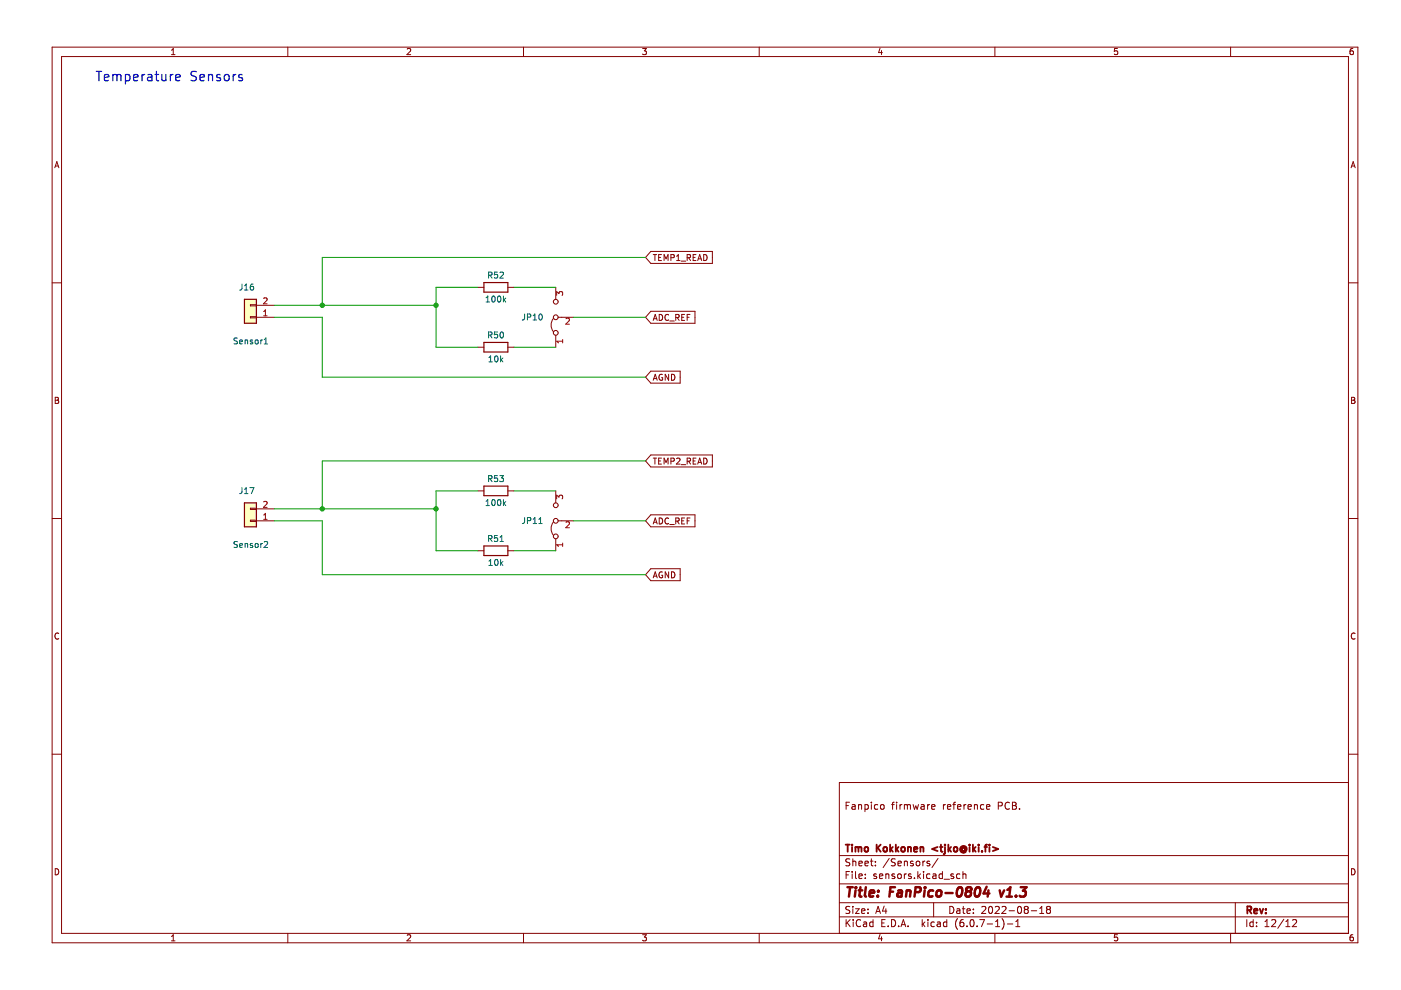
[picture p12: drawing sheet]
<svg xmlns="http://www.w3.org/2000/svg" width="297mm" height="210mm" viewBox="0 0 297 210" stroke-linecap="round" stroke-linejoin="round" font-family="sans-serif">
<path d="M1.1 0h296v209.9h-296z" fill-rule="evenodd" fill="#fff" stroke="#fff" stroke-width=".21"/>
<g fill="none" stroke="#840000" stroke-width=".21">
<path d="M11.1 10h276.8v189.9h-276.8zM13 12h272.9v185.9h-272.9zM36.4 11.6h.7M36.4 10.7l.3-.4v1.3M61 10v2M86.3 10.4l.5-.1 .3 .4-.8 .9h.8M111 10v2M136.2 10.3h.8l-.4 .5 .4 .1v.6l-.2 .1-.6-.1M161 10v2M186.6 10.2l-.3 .9h.8M186.9 10.7v.9M210.9 10v2"/>
<path d="M236.9 10.3h-.6l-.1 .6 .7-.1v.7l-.2 .1-.5-.1M260.9 10v2M286.8 10.3h-.3l-.2 .3-.1 .7 .3 .3 .4-.1-.1-.7h-.3l-.3 .2M11.6 35.6l.5-1.3 .4 1.3M11.7 35.2h.7M286.5 35.6l.4-1.3 .4 1.3M286.6 35.2h.6M11.1 60h1.9M138 53.3h13v2.5h-13l-1.1-1.2zM138.5 54h.7M138.9 54v1.2M139.6 54.6h.5"/>
<path d="M140.3 54h-.7v1.2h.7M140.8 55.2v-1.2l.4 .9 .4-.9v1.2M142.2 54.6h.6l.1-.5-.7-.1v1.2M143.5 55.2h.7M143.5 54.3l.3-.3v1.2M144.4 55.4h1M145.7 54.6h.6l.1-.5-.7-.1v1.2M146 54.6l.4 .6M147 54.6h.4M147.6 54h-.6v1.2h.6M147.9 55.2l.5-1.2 .4 1.2M148 54.9h.7"/>
<path d="M149.2 54a.64 .64 0 0 1 .7 .6 .64 .64 0 0 1-.7 .6zM285.9 60h2M53.1 64.6h1.3v.3h-1.3zM53.1 67.1h1.3v.3h-1.3zM54.4 67.3h3.8M54.4 64.7h3.8M101.3 73.6h1.3M101.3 60.9h1.3M107.7 73.6h1.2M107.7 60.9h1.2M117.3 67.5a2.26 2.26 0 0 0 0 2.8M117.8 60.9v2.6"/>
<path d="M117.8 71.1v2.5M118.3 67.3h3.3M138 66h9.3v2.5h-9.3l-1.1-1.2zM138 78.7h6.2v2.5h-6.2l-1.1-1.2zM138.5 67.9l.4-1.2 .4 1.2M138.6 67.6h.6M139.8 66.7a.64 .64 0 0 1 .7 .6 .64 .64 0 0 1-.7 .6zM140.4 79.4a.58 .58 0 0 0-.7 .6 .58 .58 0 0 0 .8 .5v-.4h-.2M141.8 66.8a.56 .56 0 0 0-.8 .5 .56 .56 0 0 0 .8 .5M141.8 79.4v1.2l-.8-1.2v1.2M142 68.1h1M142.4 79.4a.64 .64 0 0 1 .7 .6 .64 .64 0 0 1-.7 .6z"/>
<path d="M143.3 67.3h.6v-.5l-.6-.1v1.2M143.6 67.3l.4 .6M144.5 67.3h.5M145.1 66.7h-.6v1.2h.6M145.7 67.3h.4M146.3 66.7h-.6v1.2M11.7 84.2h.4l.3 .3-.3 .4 .3 .1 .1 .3-.3 .2h-.5zM11.7 84.9h.4M138 96.5h13v2.5h-13l-1.1-1.3zM138.5 97.1h.7M138.5 80.6l.4-1.2 .4 1.2M138.6 80.3h.6"/>
<path d="M138.9 97.1v1.3M139.6 97.7h.5M140.3 97.1h-.7v1.3h.7M140.8 98.4v-1.3l.4 .9 .4-.9v1.3M142.2 97.8l.6-.1 .1-.4-.7-.2v1.3M143.5 97.3l.4-.2 .3 .4-.8 .9h.8M144.4 98.5h1M145.7 97.8l.6-.1 .1-.4-.7-.2v1.3M146 97.8l.4 .6M147 97.7h.4M147.6 97.1h-.6v1.3h.6M147.9 98.4l.5-1.3 .4 1.3"/>
<path d="M148 98h.7M149.2 97.1a.64 .64 0 0 1 .7 .7 .64 .64 0 0 1-.7 .6zM286.6 84.2h.4l.2 .3-.2 .4 .2 .1 .1 .3-.2 .2h-.5zM286.6 84.9h.4M11.1 109.9h1.9M53.1 107.8h1.3v.2h-1.3zM53.1 110.3h1.3v.3h-1.3zM54.4 110.4h3.8M54.4 107.9h3.8M101.3 116.8h1.3M101.3 104.1h1.3M107.7 116.8h1.2"/>
<path d="M107.7 104.1h1.2M117.3 110.7a2.26 2.26 0 0 0 0 2.8M117.8 104.1v2.5M117.8 114.2v2.6M118.3 110.4h3.3M138 109.2h9.3v2.5h-9.3l-1.1-1.3zM138.5 111.1l.4-1.3 .4 1.3M138.6 110.7h.6M139.8 109.8a.64 .64 0 0 1 .7 .7 .64 .64 0 0 1-.7 .6zM141.8 109.9a.56 .56 0 0 0-.8 .6 .56 .56 0 0 0 .8 .5M142 111.2h1M143.3 110.5l.6-.1v-.5l-.6-.1v1.3"/>
<path d="M143.6 110.5l.4 .6M144.5 110.4h.5M145.1 109.8h-.6v1.3h.6M145.7 110.4h.4M146.3 109.8h-.6v1.3M285.9 109.9h2M12.5 134.3a.58 .58 0 0 0-.9 .6 .58 .58 0 0 0 .9 .5M138 120.6h6.2v2.5h-6.2l-1.1-1.2zM138.5 122.5l.4-1.3 .4 1.3M138.6 122.2h.6M140.4 121.3a.58 .58 0 0 0-.7 .6 .58 .58 0 0 0 .8 .5v-.4h-.2M141.8 121.2v1.3l-.8-1.3v1.3"/>
<path d="M142.4 121.2a.64 .64 0 0 1 .7 .7 .64 .64 0 0 1-.7 .6zM287.3 134.3a.58 .58 0 0 0-.8 .6 .58 .58 0 0 0 .8 .5M11.1 159.9h1.9M285.9 159.9h2M179.4 170.8h.5M180.1 170.1h-.7v1.5M180.7 170.7h.5l.1 .9M181.3 170.9l-.5 .1-.2 .2 .2 .4 .5-.1M182 170.7l.2-.1 .4 .1 .1 .9M182 170.6v1M183.4 170.6v1.5M183.4 170.7l.4-.1 .3 .3-.1 .6h-.6"/>
<path d="M184.7 170.1v.1M184.7 170.6v1M186.1 170.7l-.4-.1-.3 .3 .1 .6h.6M186.7 170.7l.3-.1 .4 .1 .1 .6-.2 .2-.3 .1-.3-.2zM189 170.6h.6M189.6 170.1l-.4 .2v1.3M190.1 170.1v.1M190.1 170.6v1M190.8 170.6v1M191.2 170.6l-.4 .3M191.7 170.6v1M191.7 170.7l.5-.1 .2 .2"/>
<path d="M192.4 170.8v.8M192.4 170.8l.2-.2 .4 .1v.9M193.6 170.6l.3 1 .3-.7 .3 .7 .2-1M195.3 170.7h.6l.1 .9M196 170.9l-.5 .1-.3 .2 .3 .4 .5-.1M196.7 170.6v1M197.1 170.6l-.4 .3M197.5 171.1l.7-.2v-.2l-.5-.1-.2 .2 .1 .7h.6M200 170.6v1M200.5 170.6l-.5 .3M200.9 171.1l.7-.2-.1-.2-.4-.1-.2 .2 .1 .7h.5M202 170.6h.6"/>
<path d="M202.6 170.1l-.4 .2v1.3M203 171.1l.7-.2v-.2l-.5-.1-.2 .2 .1 .7h.6M204.4 170.6v1M204.8 170.6l-.4 .3M205.2 171.1l.7-.2v-.2l-.5-.1-.2 .2 .1 .7h.6M206.6 170.7l.2-.1 .4 .1v.9M206.6 170.6v1M208.6 170.7l-.4-.1-.3 .3 .1 .6h.6M209.2 171.1l.7-.2-.1-.2-.4-.1-.2 .2v.7h.6M211.7 170.9l.7-.1 .1-.2-.1-.4-.7-.1v1.5M214 170.2a.71 .71 0 0 0-1 .5 .71 .71 0 0 0 .7 .9l.3-.2M214.7 170.1h.5l.2 .3-.2 .4 .2 .1 .1 .4-.3 .3h-.5z"/>
<path d="M214.7 170.8h.5M216.2 171.4v.2M285.9 165.9h-107.9v32M11.7 184.2a.66 .66 0 0 1 .8 .6 .66 .66 0 0 1-.8 .7zM36.4 198.6l.3-.4v1.3M36.4 199.5h.7M61 197.9v2M86.3 198.3l.5-.1 .3 .4-.8 .9h.8M111 197.9v2M136.2 198.2h.8l-.4 .5 .4 .1v.6l-.2 .1-.6-.1M161 197.9v2M178 194.4h107.9"/>
<path d="M178 191.4h107.9M178 187.4h107.9M178 181.4h107.9M179.4 195v1.5M179.4 185.5h.5M179.6 195.6l.6 .9M180.1 184.8h-.7v1.5M180.2 192.2h-.6l-.2 .1v.4l.6 .3 .2 .4-.3 .3-.6-.1M180.2 182.2l-.6-.1-.2 .1v.5l.6 .2 .2 .4-.3 .3-.6-.1M180.2 195l-.8 .8M180.7 184.8v.1M180.7 185.3v1"/>
<path d="M180.8 182.1v1.5M180.8 192.2v.1M180.8 192.7v1M180.8 182.7l.2-.1 .4 .1 .1 .9M180.9 195v.1M180.9 195.5v1M181.4 192.7h.8l-.8 1h.8M181.4 184.8v1.3l.2 .2M182.1 185.8l.7-.2-.1-.2-.4-.1-.2 .2 .1 .7h.5M182.1 183.1l.7-.2-.1-.2-.4-.1-.2 .2 .1 .7h.5M182.5 195.1a.71 .71 0 0 0-1 .5 .71 .71 0 0 0 .7 .9l.3-.2M182.7 193.2l.7-.2-.1-.3h-.4l-.2 .2v.7h.6"/>
<path d="M183.1 195.5h.6v1M183.4 183.1l.7-.2-.1-.2-.4-.1-.2 .2 .1 .7h.5M183.5 186.1v.2M183.5 185.4v.1M183.7 195.8l-.5 .1-.2 .2 .2 .4 .5-.1M184 192.7v.2M184 193.5v.2M184.5 182.6h.6M184.7 182.1v1.3l.4 .2M185.1 195.5h-.4l-.3 .3 .1 .6h.6M185.1 195v1.5M185.6 183.4v.2"/>
<path d="M185.6 182.7v.1M185.7 193.7l.5-1.5 .5 1.5M185.8 193.2h.7M185.8 185.4l-.3-.1-.3 .2 .1 .2 .5 .2v.3h-.6M186.5 185.8l.7-.2-.1-.2-.4-.1-.2 .2v.7h.6M186.6 198.1l-.3 .9h.8M186.9 198.6v.9M187 195.7h.5M187.5 192.1l-.4 1.1h.9M187.7 195h-.7v1.5h.7M187.8 185.3v1M187.8 192.7v1"/>
<path d="M187.8 185.4l.2-.1 .4 .1 .1 .9M188.3 196.3v.2M188.5 182l-1.3 1.9M189 195a.76 .76 0 0 1 .9 .7 .76 .76 0 0 1-.9 .8zM189.7 185.4l-.4-.1-.2 .2 .1 .2 .5 .2v.3h-.6M189.8 182.2l-.6-.1-.2 .1v.5l.7 .2 .1 .4-.3 .3-.5-.1M190.4 185.4l.2-.1 .4 .1 .1 .6-.1 .2-.4 .1-.2-.2zM190.4 183.1l.7-.2-.1-.2-.4-.1-.2 .2 .1 .7h.5M190.5 196.3v.2M191 196.5l.5-1.5 .5 1.5M191.2 196h.7M191.7 182.6v1"/>
<path d="M191.7 185.3v1M191.7 182.7l.3-.1 .3 .1 .1 .9M192.2 185.3l-.5 .3M192.5 196.3v.2M193.2 185.4l-.4-.1-.2 .2 .1 .2 .5 .2v.3h-.6M193.6 182.7l-.4-.1-.2 .2 .1 .2 .5 .2v.3h-.6M193.9 186.1v.2M194.4 182.7l.3-.1 .3 .3v.4l-.3 .3-.3-.1-.2-.2zM194.6 184.8v1.5M194.7 185.7l.5 .6M195.2 185.3l-.6 .6M195.5 195v1.5"/>
<path d="M195.7 195.9l.4 .6M195.7 182.6v1M195.8 184.8v.1M195.8 185.3v1M196.1 195.5l-.6 .5M196.1 182.6l-.4 .3M196.7 195v.1M196.7 195.5v1M197.1 182.7l-.4-.1-.2 .2 .1 .2 .5 .2v.3h-.6M197.2 185.4l-.5-.1-.2 .3 .1 .6h.6M197.8 185.4h.6l.1 .9M197.9 191.4v3"/>
<path d="M198.1 195.5h-.4l-.3 .3 .1 .6h.6M198.5 185.6l-.5 .1-.3 .2 .3 .4 .5-.1M198.7 195.5h.6l.1 1M198.9 182l-1.3 1.9M199.4 195.8l-.5 .1-.2 .2 .2 .4 .5-.1M199.8 185.4l-.4-.1-.3 .3 .1 .6h.6M199.8 184.8v1.5M200.2 186.4h1.1M200.7 195.5h-.4l-.3 .3 .2 .6h.5M200.7 195v1.5M201.4 192.2a.76 .76 0 0 1 .8 .7 .76 .76 0 0 1-.8 .8zM202.2 185.4l-.4-.1-.2 .2 .1 .2 .5 .2v.3h-.6"/>
<path d="M202.9 192.7h.5l.1 1M203 194.8a1.72 1.72 0 0 0 0 2.2M203.5 193l-.5 .1-.2 .2 .2 .4 .5-.1M203.5 185.4l-.4-.1-.3 .3 .1 .6h.6M204 192.7h.6M204.2 185.4l.2-.1 .3 .1 .1 .9M204.2 184.8v1.5M204.2 192.2v1.3l.4 .2M204.2 195h-.4a1.01 1.01 0 0 0 0 1.5l.5-.2 .1-.5-.3-.3-.4 .1-.2 .2M205 193.2l.7-.2v-.3h-.5l-.2 .2 .1 .7h.6M205 196.3v.2M205.8 195.1l.2-.1a.8 .8 0 0 1 .5 .7 .8 .8 0 0 1-.5 .8l-.3-.6z"/>
<path d="M206.4 193.5v.2M206.4 192.7v.2M207.2 196.3v.2M207.7 195h1l-.6 1.5M208.2 192.3l.5-.1 .3 .4-.9 1.1h.9M209.3 195.9h1.1M209.7 192.3l.2-.1a.8 .8 0 0 1 .6 .7 .8 .8 0 0 1-.6 .8l-.3-.6zM210.9 197.9v2M211 192.3l.6-.1 .3 .4-1 1.1h1M211.1 196.5h.8M211.1 195.4l.4-.4v1.5M212.4 192.3l.6-.1 .3 .4-.9 1.1h.9"/>
<path d="M212.4 194.8a1.72 1.72 0 0 1 0 2.2M213.6 195.9h1.1M213.9 193.1h1.2M215.4 196.5h.8M215.4 195.4l.4-.4v1.5M215.9 192.3l.2-.1a.8 .8 0 0 1 .5 .7 .8 .8 0 0 1-.5 .8l-.4-.6zM217.4 192.8l-.2-.3 .2-.3h.3l.3 .3-.3 .3M217.4 192.8l-.2 .3v.4l.2 .2 .5-.1 .1-.2v-.3l-.3-.3M217.4 192.8h.3M218.7 193.1h1.1M220.4 193.7h.9M220.4 192.6l.5-.4v1.5"/>
<path d="M222.2 192.8l-.3-.3 .3-.3h.2l.3 .3-.3 .3M222.2 192.8l-.3 .3v.4l.3 .2 .4-.1 .1-.2v-.4l-.3-.2M222.2 192.8h.2M236.9 198.2h-.6l-.1 .6 .7-.1v.7l-.2 .1-.5-.1M260.9 197.9v2M261.9 191.4v6.5M264.3 195v1.5M265.7 195.5h-.4l-.3 .3 .1 .6h.6M265.7 195v1.5M266.4 196.3v.2M266.4 195.5v.2M268.2 196.5h.9"/>
<path d="M268.2 195.4l.4-.4v1.5M269.6 195.1l.6-.1 .3 .4-.9 1.1h.9M272.2 194.9l-1.3 1.9M272.6 196.5h.9M272.6 195.4l.5-.4v1.5M274.1 195.1l.5-.1 .3 .4-.9 1.1h.9M286.6 184.2a.66 .66 0 0 1 .7 .6 .66 .66 0 0 1-.7 .7zM286.8 198.2h-.3l-.2 .3-.1 .7 .3 .3 .4-.1-.1-.7h-.3l-.3 .2"/>
<circle cx="117.8" cy="67.3" r=".51"/>
<circle cx="117.8" cy="70.6" r=".51"/>
<circle cx="117.8" cy="64" r=".51"/>
<circle cx="117.8" cy="113.7" r=".51"/>
<circle cx="117.8" cy="110.4" r=".51"/>
<circle cx="117.8" cy="107.1" r=".51"/>
</g>
<g fill="none" stroke="#840000" stroke-width=".39">
<path d="M179.3 179.1h.9M179.7 179.1v1.5M180.7 179.1v.1M180.7 179.6v1M181.4 179.6v1M181.4 179.7l.4-.1 .2 .2M182 179.8l.2-.2 .4 .1 .1 .9M182 179.8v.8M183.4 179.7l.2-.1 .4 .1 .1 .6-.2 .2-.3 .1-.2-.2zM185.9 179.1v1.5M186.1 179.7l.6 .9M186.7 179.1l-.8 .8"/>
<path d="M187.4 179.7l.2-.1 .4 .1 .1 .6-.2 .2-.3 .1-.2-.2zM188.7 179.1v1.5M189.3 179.6l-.6 .6M189.9 179.1v1.5M190.5 179.6l-.6 .6M191.1 179.7l.3-.1 .4 .1 .1 .6-.2 .2-.3 .1-.3-.2zM192.5 179.7l.2-.1 .4 .1v.9M192.5 179.6v1M195.1 179.7l.3-.1 .3 .1 .1 .9M195.1 179.6v1M198.8 179.6l-1.2 .4 1.2 .4M199.3 179.6h.6"/>
<path d="M199.5 179.1v1.3l.4 .2M200.4 179.1v.1M200.4 179.6v1.3l-.3 .2M201.1 179.1v1.5M201.6 179.6l-.5 .6M202.3 179.7l.2-.1 .4 .1 .1 .6-.1 .2-.4 .1-.2-.2zM204.6 179.9a.36 .36 0 0 0-.6-.1 .36 .36 0 0 0 0 .6 .36 .36 0 0 0 .6-.1M204.6 179.7v.6M205.6 179.1v.1M205.6 179.6v1M206.3 179.1v1.5M206.9 179.6l-.6 .6"/>
<path d="M207.5 179.1v.1M207.5 179.6v1M208.7 179.6h.6M209.3 179.1l-.4 .2v1.3M209.8 179.1v.1M209.8 179.6v1M210.5 179.6l1.1 .4-1.1 .4M188.9 180l.4 .6M190.1 180l.4 .6M193.8 180.1l.7-.2-.1-.2-.4-.1-.2 .2 .1 .7h.5M201.2 180l.4 .6M204.6 180.3l.1 .1a.64 .64 0 0 0-.3-1.1 .64 .64 0 0 0-.8 .8 .71 .71 0 0 0 .4 .6 .71 .71 0 0 0 .8-.1"/>
<path d="M206.4 180l.5 .6M208.2 180.4v.2M264.5 193l.7-.1 .1-.2-.1-.4-.7-.1v1.5M264.8 193l.5 .7M265.9 193.2l.7-.2-.1-.3h-.4l-.2 .2 .1 .7h.5M267.1 192.7l.4 1 .3-1M268.4 193.5v.2M268.4 192.7v.2"/>
</g>
<g fill="none" stroke="#840000" stroke-width=".52">
<path d="M179.7 188.1h1.1M180.2 188.1l-.2 2M181.4 188.8l-.2 1.3M181.5 188.1v.2M182.1 188.8h.7M182.4 188.1l-.2 1.7 .1 .2 .4 .1M183.6 188.1l-.2 1.7 .2 .3M184.4 189.4l.9-.2v-.3l-.6-.1-.3 .3v.9h.7M186.1 189.9v.2M186.2 188.9v.2M188.7 189.1h.7M189.8 188.1h-1l-.2 2"/>
<path d="M190.4 188.9h.8l-.1 1.2M191.2 189.2l-.6 .1a.4 .4 0 0 0-.4 .4 .4 .4 0 0 0 .3 .4l.6-.1M192.2 189l.3-.2 .5 .1-.1 1.2M192.2 188.8l-.1 1.3M194 189.2h.8l.3-.2a.51 .51 0 0 0-.2-.9h-.8l-.2 2M196.1 188.8l-.2 1.3M196.1 188.1v.2M197.9 188.9a.66 .66 0 0 0-1 .3l-.1 .5 .1 .3h.8M198.7 189l.1-.1a.5 .5 0 0 1 .8 .3v.5l-.3 .3a.5 .5 0 0 1-.8-.3zM200.5 189.3h1.5M203.2 188.3l.5-.2a1.19 1.19 0 0 1-.5 2l-.2-.2-.2-.6zM205.2 189l-.3-.2-.1-.3a.64 .64 0 0 1 1.1-.2l.1 .3-.5 .4"/>
<path d="M205.2 189a.65 .65 0 0 0-.4 1 .65 .65 0 0 0 .9-.1 .65 .65 0 0 0 0-.8l-.2-.1M205.2 189h.3M207 188.3l.5-.2a1.19 1.19 0 0 1-.5 2l-.2-.2-.2-.6zM209.2 188l-.7 1.4h1.3M209.6 188.8l-.2 1.3M211.9 188.8l.4 1.3 .6-1.3M213.4 190.1h1.1M213.6 188.7l.6-.6-.2 2M215.4 189.9v.2M216.4 188.1h1.2l-.7 .8 .5 .2-.1 .8-.3 .2h-.6l-.2-.2"/>
</g>
<g fill="none" stroke="#a90000" stroke-width=".21">
<path d="M55.9 66.1l.4-.4v1.3M55.9 63.3l.5-.2 .2 .4-.8 .9h.8M55.9 67h.7M118 62.6v-.8l.5 .5 .1-.4h.6l.1 .2-.1 .5M119.3 72v.7M119.3 72.3h-1.3l.4 .4M120 67.6l.5-.1 .2 .3-.8 .9h.8M55.9 110.1h.7M55.9 109.2l.4-.4v1.3M55.9 106.4l.5-.1 .2 .4-.8 .9h.8M118 105.8v-.8l.5 .4 .1-.4h.6l.1 .2-.1 .6M119.3 115.1v.8"/>
<path d="M119.3 115.5h-1.3l.4 .4M120 110.7l.5-.1 .2 .4-.8 .9h.8"/>
</g>
<g fill="none" stroke="#006464" stroke-width=".21">
<path d="M103.6 58.4l.6-.1 .1-.5-.7-.1v1.3M103.9 58.4l.4 .6M105.5 57.7h-.6l-.1 .6 .6-.1 .1 .6-.2 .2-.5-.2M106 57.8l.5-.1 .2 .4-.7 .9h.7M50.3 71.7l-.6 .1v.3l.5 .3 .1 .3-.2 .2h-.5M50.8 72.5l.6-.1v-.3h-.4l-.2 .2 .1 .6h.5M51.3 60.2l-.1 1.1-.4 .2M51.8 60.6l.4-.4v1.3M51.8 61.5h.8M52 72.1v.8M52 72.2l.5-.1v.8M53.5 72.1h-.3l-.1 .2v.1l.4 .2v.3h-.4"/>
<path d="M53.7 60.2l-.4 .1-.2 .2v.8l.2 .2 .4-.1v-.6l-.4-.1-.2 .3M54.2 72.1h.3l.2 .2v.4l-.2 .2-.4-.2zM55.3 72.1v.8M55.7 72.1l-.4 .2M56 72.9h.7M56 72l.4-.3v1.2M103.1 64h.7M103.1 63.1l.3-.3v1.2M103.6 71h.6l.1-.5-.7-.1v1.3M103.7 76.7h.7M103.7 75.8l.3-.3v1.2M103.9 71l.4 .7"/>
<path d="M104.4 62.9l.2-.1a.68 .68 0 0 1 .4 .6 .68 .68 0 0 1-.4 .6l-.3-.4zM105 75.6l.2-.1a.68 .68 0 0 1 .4 .6 .68 .68 0 0 1-.4 .6l-.3-.5zM105.5 70.4h-.6l-.1 .6 .6-.1 .1 .6-.2 .2-.5-.2M105.6 62.9l.2-.1a.68 .68 0 0 1 .4 .6 .68 .68 0 0 1-.4 .6l-.3-.4zM106.1 75.5v1.2M106.1 70.5l.2-.1a.68 .68 0 0 1 .5 .6 .68 .68 0 0 1-.5 .7l-.3-.5zM106.3 76.2l.3 .5M106.6 75.9l-.5 .5M106.7 62.8v1.2M106.9 63.6l.3 .4M107.2 63.2l-.5 .5M111.2 66.6v1.1l-.5 .1"/>
<path d="M111.8 67.2h.6l.1-.5-.7-.1v1.2M113 67.8h.8M113 66.9l.4-.3v1.2M114.4 66.7l.1-.1a.68 .68 0 0 1 .5 .6 .68 .68 0 0 1-.5 .6l-.3-.4zM50.3 114.9h-.6v.4l.5 .2 .1 .3-.2 .3-.5-.1M50.8 115.7l.6-.2v-.2l-.4-.1-.2 .2 .1 .6h.5M51.3 103.4l-.1 1.1-.4 .2M51.8 104.7h.8M51.8 103.7l.4-.3v1.3M52 115.4l.5-.1v.8M52 115.2v.9M53 103.4h.8l-.5 1.3"/>
<path d="M53.5 115.3l-.3-.1-.1 .2v.2l.4 .1v.3h-.4M54.2 115.3l.3-.1 .2 .3v.3l-.2 .3-.4-.3zM55.3 115.2v.9M55.7 115.2l-.4 .3M56 114.9l.5-.1 .2 .4-.7 .9h.7M103.1 106.3l.3-.4v1.3M103.1 107.2h.7M103.6 101.5h.6l.1-.5-.7-.2v1.3M103.6 114.2l.6-.1 .1-.4-.7-.2v1.3M103.7 119l.3-.4v1.3M103.7 119.9h.7M103.9 114.2l.4 .6"/>
<path d="M103.9 101.5l.4 .6M104.4 106l.2-.1a.68 .68 0 0 1 .4 .7 .68 .68 0 0 1-.4 .6l-.3-.5zM105 118.7l.2-.1a.68 .68 0 0 1 .4 .7 .68 .68 0 0 1-.4 .6l-.3-.5zM105.5 100.8h-.6l-.1 .7 .6-.1 .1 .6-.2 .1-.5-.1M105.5 113.5h-.6l-.1 .6h.6l.1 .6-.2 .1-.5-.1M105.6 106l.2-.1a.68 .68 0 0 1 .4 .7 .68 .68 0 0 1-.4 .6l-.3-.5zM106 100.8h.7l-.4 .5 .4 .2v.5l-.2 .1-.5-.1M106 114.8h.7M106 113.9l.4-.4v1.3M106.1 118.6v1.3M106.3 119.4l.3 .5M106.6 119l-.5 .5"/>
<path d="M106.7 105.9v1.3M106.9 106.7l.3 .5M107.2 106.3l-.5 .5M111.2 109.7v1.1l-.5 .2M111.8 110.4l.6-.1 .1-.4-.7-.2v1.3M113 110.1l.4-.4v1.3M113 111h.8M114.2 111h.8M114.2 110.1l.4-.4v1.3"/>
</g>
<path d="M102.6 59.9h5.1v2h-5.1zM51.8 63.5h2.6v5h-2.6zM102.6 72.6h5.1v2h-5.1zM51.8 106.6h2.6v5.1h-2.6zM102.6 103.1h5.1v2h-5.1zM102.6 115.8h5.1v2h-5.1z" fill="none" stroke="#840000" stroke-width=".25"/>
<g fill="#ffffc2" stroke="#ffffc2" stroke-width=".25">
<path d="M51.8 106.6h2.6v5.1h-2.6z" fill-rule="evenodd"/>
<path d="M51.8 63.5h2.6v5h-2.6z" fill-rule="evenodd"/>
</g>
<g fill="none" stroke="#0000c2" stroke-width=".25">
<path d="M20.4 15.1h1.2M21 15.1v2M22.1 16.5l1-.2-.1-.4-.6-.1-.3 .3 .1 .9h.8M23.9 16l.6-.2 .3 .3M23.9 15.8v1.3M24.8 16.1l.3-.3 .5 .1v1.2M24.8 16.1v1M26.6 15.9l.6-.1 .3 .4v.5l-.1 .3h-.8M26.6 15.8v2M28.3 16.5l1-.2-.1-.4-.6-.1-.3 .3 .1 .9h.8M30.1 15.8v1.3M30.7 15.8l-.4 .1-.2 .3"/>
<path d="M31.4 15.9h.7l.1 1.2M32.2 16.3l-.7 .1a.39 .39 0 0 0-.2 .3 .39 .39 0 0 0 .2 .4l.7-.1M32.9 15.8h.7M33.2 15.1v1.7l.1 .2 .3 .1M34.3 15.8l.1 1.2 .5 .1 .3-.2M35.2 15.8v1.3M36.1 15.8v1.3M36.7 15.8l-.4 .1-.2 .3M37.3 16.5l.9-.2-.1-.4-.6-.1-.2 .3 .1 .9h.7M41.6 15.2l-.7-.1-.3 .2v.6l.8 .4 .2 .4-.3 .4-.8-.1M42.4 16.5l1-.2-.1-.4-.6-.1-.3 .3 .1 .9h.8M44.2 16l.3-.2 .5 .1 .1 1.2"/>
<path d="M44.2 15.8v1.3M46.7 15.9l-.5-.1-.3 .3 .1 .3 .7 .2v.4h-.8M47.6 16l.3-.2 .6 .2 .1 .7-.2 .3-.5 .1-.3-.2zM49.4 15.8v1.3M50 15.8l-.4 .1-.2 .3M51.3 15.9l-.4-.1-.3 .3 .1 .3 .6 .2v.4h-.7"/>
</g>
<g fill="none" stroke="#009600" stroke-width=".21">
<path d="M136.9 54.6h-68.6v10.1M58.2 64.7h34.2M58.2 67.3h10.1v12.7h68.6M101.3 60.9h-8.9v12.7h8.9M108.9 60.9h8.9M108.9 73.6h8.9M121.6 67.3h15.3M136.9 97.7h-68.6v10.2M58.2 110.4h10.1v11.5h68.6M58.2 107.9h34.2M101.3 104.1h-8.9v12.7h8.9M108.9 104.1h8.9"/>
<path d="M108.9 116.8h8.9M121.6 110.4h15.3"/>
</g>
<g fill="#009600" stroke="#009600" stroke-width=".21">
<circle cx="92.4" cy="107.9" r=".46"/>
<circle cx="68.3" cy="107.9" r=".46"/>
<circle cx="92.4" cy="64.7" r=".46"/>
<circle cx="68.3" cy="64.7" r=".46"/>
</g>
</svg>
